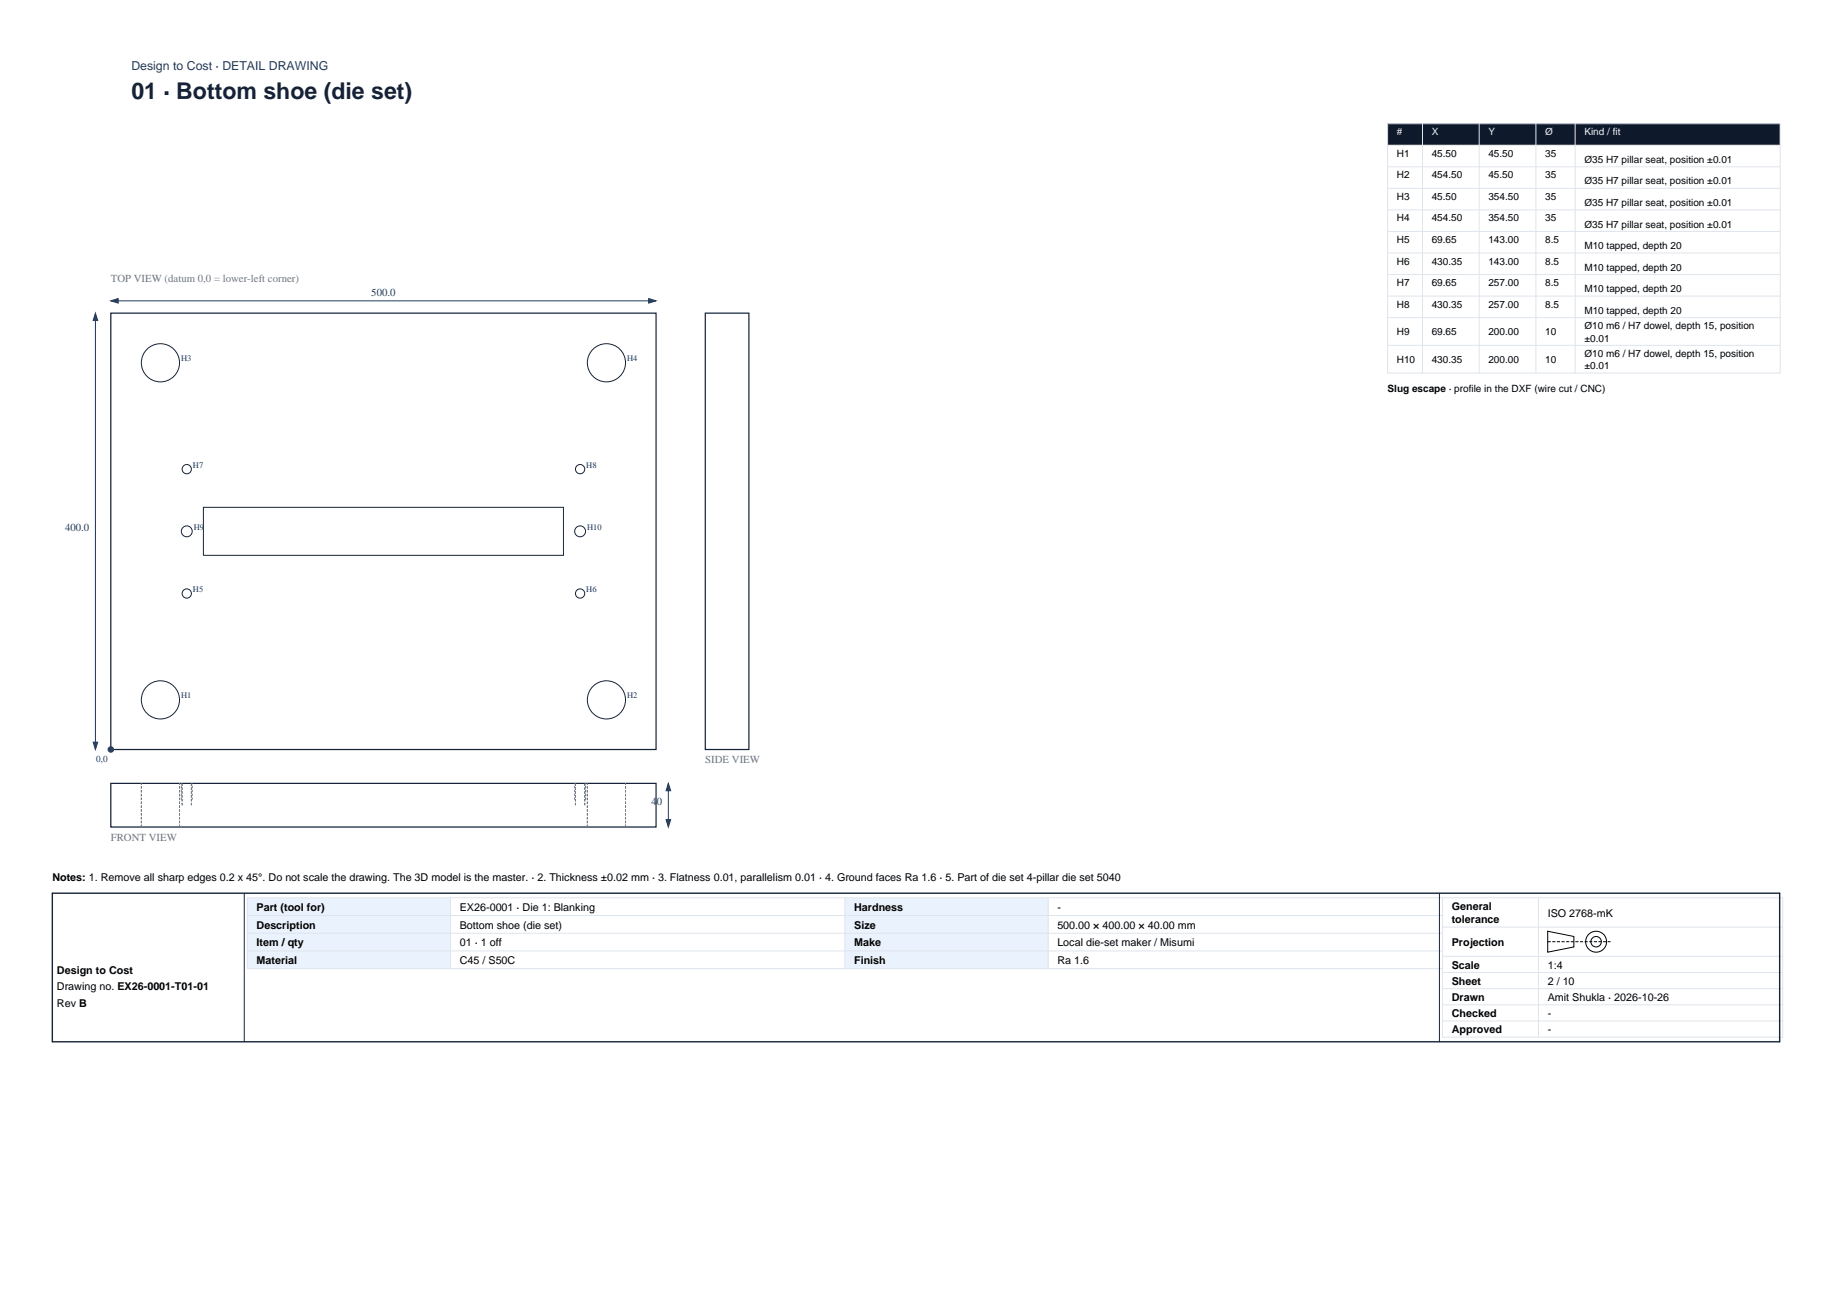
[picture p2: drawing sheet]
<svg xmlns="http://www.w3.org/2000/svg" width="420mm" height="297mm" viewBox="0 0 420 297" stroke-linecap="round" stroke-linejoin="round" font-family="sans-serif">
<defs><g id="words">
<text font-size="5.3" fill="#152238" x="30.1" y="22.7">01 · Bottom shoe (die set)</text>
<text font-size="2.8" fill="#123a6b" x="30.1" y="16">Design to Cost · DETAIL DRAWING</text>
<g font-size="2.5" fill="#6b7683">
<text x="25.4" y="64.7">TOP VIEW (datum 0,0 = lower-left corner)</text>
<text x="161.7" y="174.9">SIDE VIEW</text>
<text x="25.4" y="192.7">FRONT VIEW</text>
</g>
<g font-size="2.5" fill="#123a6b">
<text x="85.1" y="67.9">500.0</text>
<text x="14.9" y="121.8">400.0</text>
<text x="149.3" y="184.5">40</text>
</g>
<g font-size="2.5">
<text x="12" y="201.9">Notes: 1. Remove all sharp edges 0.2 x 45°. Do not scale the drawing. The 3D model is the master. · 2. Thickness ±0.02 mm · 3. Flatness 0.01, parallelism 0.01 · 4. Ground faces Ra 1.6 · 5. Part of die set 4-pillar die set 5040</text>
<text x="58.8" y="208.8">Part (tool for)</text>
<text x="105.4" y="208.8">EX26-0001 · Die 1: Blanking</text>
<text x="195.8" y="208.8">Hardness</text>
<text x="242.4" y="208.8">-</text>
<text x="332.8" y="208.6">General</text>
<text x="58.8" y="212.8">Description</text>
<text x="105.4" y="212.8">Bottom shoe (die set)</text>
<text x="195.8" y="212.8">Size</text>
<text x="242.4" y="212.8">500.00 × 400.00 × 40.00 mm</text>
<text x="332.8" y="211.6">tolerance</text>
<text x="354.8" y="210.1">ISO 2768-mK</text>
<text x="58.8" y="216.9">Item / qty</text>
<text x="58.8" y="220.9">Material</text>
<text x="105.4" y="216.9">01 · 1 off</text>
<text x="105.4" y="220.9">C45 / S50C</text>
<text x="195.8" y="216.9">Make</text>
<text x="195.8" y="220.9">Finish</text>
<text x="242.4" y="216.9">Local die-set maker / Misumi</text>
<text x="242.4" y="220.9">Ra 1.6</text>
<text x="332.8" y="216.8">Projection</text>
<text x="332.8" y="222">Scale</text>
<text x="354.8" y="222">1:4</text>
<text x="13.1" y="223.3">Design to Cost</text>
<text x="13.1" y="227">Drawing no. EX26-0001-T01-01</text>
<text x="332.8" y="225.7">Sheet</text>
<text x="354.8" y="225.7">2 / 10</text>
<text x="13.1" y="230.7">Rev B</text>
<text x="332.8" y="229.4">Drawn</text>
<text x="332.8" y="233.1">Checked</text>
<text x="354.8" y="229.4">Amit Shukla · 2026-10-26</text>
<text x="354.8" y="233.1">-</text>
<text x="332.8" y="236.8">Approved</text>
<text x="354.8" y="236.8">-</text>
</g>
<g font-size="2.3" fill="#eef4fb">
<text x="320.2" y="31">#</text>
<text x="328.2" y="31">X</text>
<text x="341.2" y="31">Y</text>
<text x="354.2" y="31">Ø</text>
<text x="363.2" y="31">Kind / fit</text>
</g>
<g font-size="2.3">
<text x="320.2" y="35.9">H1</text>
<text x="328.2" y="35.9">45.50</text>
<text x="341.2" y="35.9">45.50</text>
<text x="354.2" y="35.9">35</text>
<text x="320.2" y="40.9">H2</text>
<text x="328.2" y="40.9">454.50</text>
<text x="341.2" y="40.9">45.50</text>
<text x="354.2" y="40.9">35</text>
<text x="363.2" y="37.3">Ø35 H7 pillar seat, position ±0.01</text>
<text x="320.2" y="45.8">H3</text>
<text x="328.2" y="45.8">45.50</text>
<text x="341.2" y="45.8">354.50</text>
<text x="354.2" y="45.8">35</text>
<text x="363.2" y="42.3">Ø35 H7 pillar seat, position ±0.01</text>
<text x="363.2" y="47.2">Ø35 H7 pillar seat, position ±0.01</text>
<text x="320.2" y="50.7">H4</text>
<text x="328.2" y="50.7">454.50</text>
<text x="341.2" y="50.7">354.50</text>
<text x="354.2" y="50.7">35</text>
<text x="363.2" y="52.2">Ø35 H7 pillar seat, position ±0.01</text>
<text x="320.2" y="55.7">H5</text>
<text x="328.2" y="55.7">69.65</text>
<text x="341.2" y="55.7">143.00</text>
<text x="354.2" y="55.7">8.5</text>
<text x="363.2" y="57.1">M10 tapped, depth 20</text>
<text x="320.2" y="60.6">H6</text>
<text x="320.2" y="65.6">H7</text>
<text x="328.2" y="60.6">430.35</text>
<text x="328.2" y="65.6">69.65</text>
<text x="341.2" y="60.6">143.00</text>
<text x="341.2" y="65.6">257.00</text>
<text x="354.2" y="60.6">8.5</text>
<text x="354.2" y="65.6">8.5</text>
<text x="363.2" y="62">M10 tapped, depth 20</text>
<text x="320.2" y="70.5">H8</text>
<text x="328.2" y="70.5">430.35</text>
<text x="341.2" y="70.5">257.00</text>
<text x="354.2" y="70.5">8.5</text>
<text x="363.2" y="67">M10 tapped, depth 20</text>
<text x="363.2" y="71.9">M10 tapped, depth 20</text>
<text x="320.2" y="76.9">H9</text>
<text x="328.2" y="76.9">69.65</text>
<text x="341.2" y="76.9">200.00</text>
<text x="354.2" y="76.9">10</text>
<text x="363.2" y="75.4">Ø10 m6 / H7 dowel, depth 15, position</text>
<text x="320.2" y="83.2">H10</text>
<text x="328.2" y="83.2">430.35</text>
<text x="341.2" y="83.2">200.00</text>
<text x="354.2" y="83.2">10</text>
<text x="363.2" y="78.3">±0.01</text>
<text x="363.2" y="81.8">Ø10 m6 / H7 dowel, depth 15, position</text>
<text x="318.1" y="89.9">Slug escape · profile in the DXF (wire cut / CNC)</text>
<text x="363.2" y="84.6">±0.01</text>
</g>
<text font-size="2.1" fill="#123a6b" x="22.1" y="174.6">0,0</text>
<g font-size="1.9" fill="#123a6b">
<text x="41.5" y="82.8">H3</text>
<text x="143.8" y="82.8">H4</text>
<text x="44.2" y="107.2">H7</text>
<text x="134.4" y="107.2">H8</text>
<text x="44.4" y="121.4">H9</text>
<text x="134.6" y="121.4">H10</text>
<text x="44.2" y="135.7">H5</text>
<text x="134.4" y="135.7">H6</text>
<text x="41.5" y="160">H1</text>
<text x="143.8" y="160">H2</text>
</g>
</g></defs>
<path d="M25.4 71.8h125v100h-125zM161.7 71.8h10v100h-10zM25.4 179.5h125v10h-125z" fill="none" stroke="#152238" stroke-width=".28"/>
<g fill="none" stroke="#152238" stroke-width=".23">
<path d="M46.6 116.3h82.6v11h-82.6z"/>
<circle cx="36.8" cy="83.1" r="4.4"/>
<circle cx="139" cy="83.1" r="4.4"/>
<circle cx="42.8" cy="107.5" r="1.06"/>
<circle cx="133" cy="107.5" r="1.06"/>
<circle cx="42.8" cy="121.8" r="1.25"/>
<circle cx="42.8" cy="136" r="1.06"/>
<circle cx="133" cy="121.8" r="1.25"/>
<circle cx="133" cy="136" r="1.06"/>
<circle cx="36.8" cy="160.4" r="4.4"/>
<circle cx="139" cy="160.4" r="4.4"/>
</g>
<circle cx="25.4" cy="171.8" r=".56" fill="#123a6b" stroke="#123a6b" stroke-width=".35"/>
<path d="M21.9 71.8v100M25.4 68.9h125M153.2 179.5v10" fill="none" stroke="#123a6b" stroke-width=".23"/>
<g fill="#123a6b" stroke="#123a6b" stroke-width=".23">
<path d="M25.4 68.9l1.7-.5v1.1z"/>
<path d="M148.7 68.4l1.7 .5-1.7 .6z"/>
<path d="M21.4 170.1h1l-.5 1.7z"/>
<path d="M21.9 71.8l.5 1.6h-1z"/>
<path d="M152.7 187.8h1l-.5 1.7z"/>
<path d="M153.2 179.5l.5 1.7h-1z"/>
</g>
<path d="M32.4 189.5v-10M41.2 189.5v-10M41.6 183.3v-3.8M41.8 184.5v-5M43.9 184.5v-5M44.1 183.3v-3.8M131.7 183.3v-3.8M131.9 184.5v-5M134.1 184.5v-5M134.2 183.3v-3.8M134.7 189.5v-10M143.4 189.5v-10" fill="none" stroke="#6b7683" stroke-width=".23" stroke-dasharray=".5 .4" stroke-linecap="butt"/>
<path d="M318.1 28.3h90v5h-90z" fill-rule="evenodd" fill="#0e1a2c"/>
<g fill="none" stroke="#dfe5ec" stroke-width=".23">
<path d="M318.1 28.3h90v57.2h-90zM318.1 33.3h90M318.1 38.2h90M326.1 28.3v57.2M339.1 28.3v57.2M352.1 28.3v57.2M361.1 28.3v57.2M318.1 43.2h90M318.1 48.1h90M318.1 53h90M318.1 58h90M318.1 62.9h90"/>
<path d="M318.1 67.9h90M318.1 72.8h90M318.1 79.1h90"/>
</g>
<g fill="#e9f2fd">
<path d="M56.7 205.8h46.6v16.2h-46.6z" fill-rule="evenodd"/>
<path d="M193.7 205.8h46.6v16.2h-46.6z" fill-rule="evenodd"/>
</g>
<g fill="none" stroke="#dfe5ec" stroke-width=".23">
<path d="M56.7 209.8h274M56.7 213.9h274M56.7 217.9h274M103.3 205.8v16.2M193.7 205.8v16.2M240.3 205.8v16.2M330.7 205.8v31.9h78v-31.9h-352v16.2h274M330.7 212.5h78M330.7 219.2h78M352.7 205.8v31.9M330.7 222.9h78M330.7 226.6h78"/>
<path d="M330.7 230.3h78M330.7 234h78"/>
</g>
<g fill="none" stroke="#000" stroke-width=".23">
<path d="M354.8 213.4l6 1.2v2.4l-6 1.2z"/>
<circle cx="365.9" cy="215.8" r="2.4"/>
<circle cx="365.9" cy="215.8" r="1.2"/>
</g>
<path d="M354.8 215.8h14.4" fill="none" stroke="#000" stroke-width=".23" stroke-dasharray=".7 .4" stroke-linecap="butt"/>
<path d="M12 204.7h396v34h-396z" fill="none" stroke="#152238" stroke-width=".32"/>
<path d="M56 204.7v34M330 204.7v34" fill="none" stroke="#152238" stroke-width=".23"/>
<use href="#words"/>
</svg>
